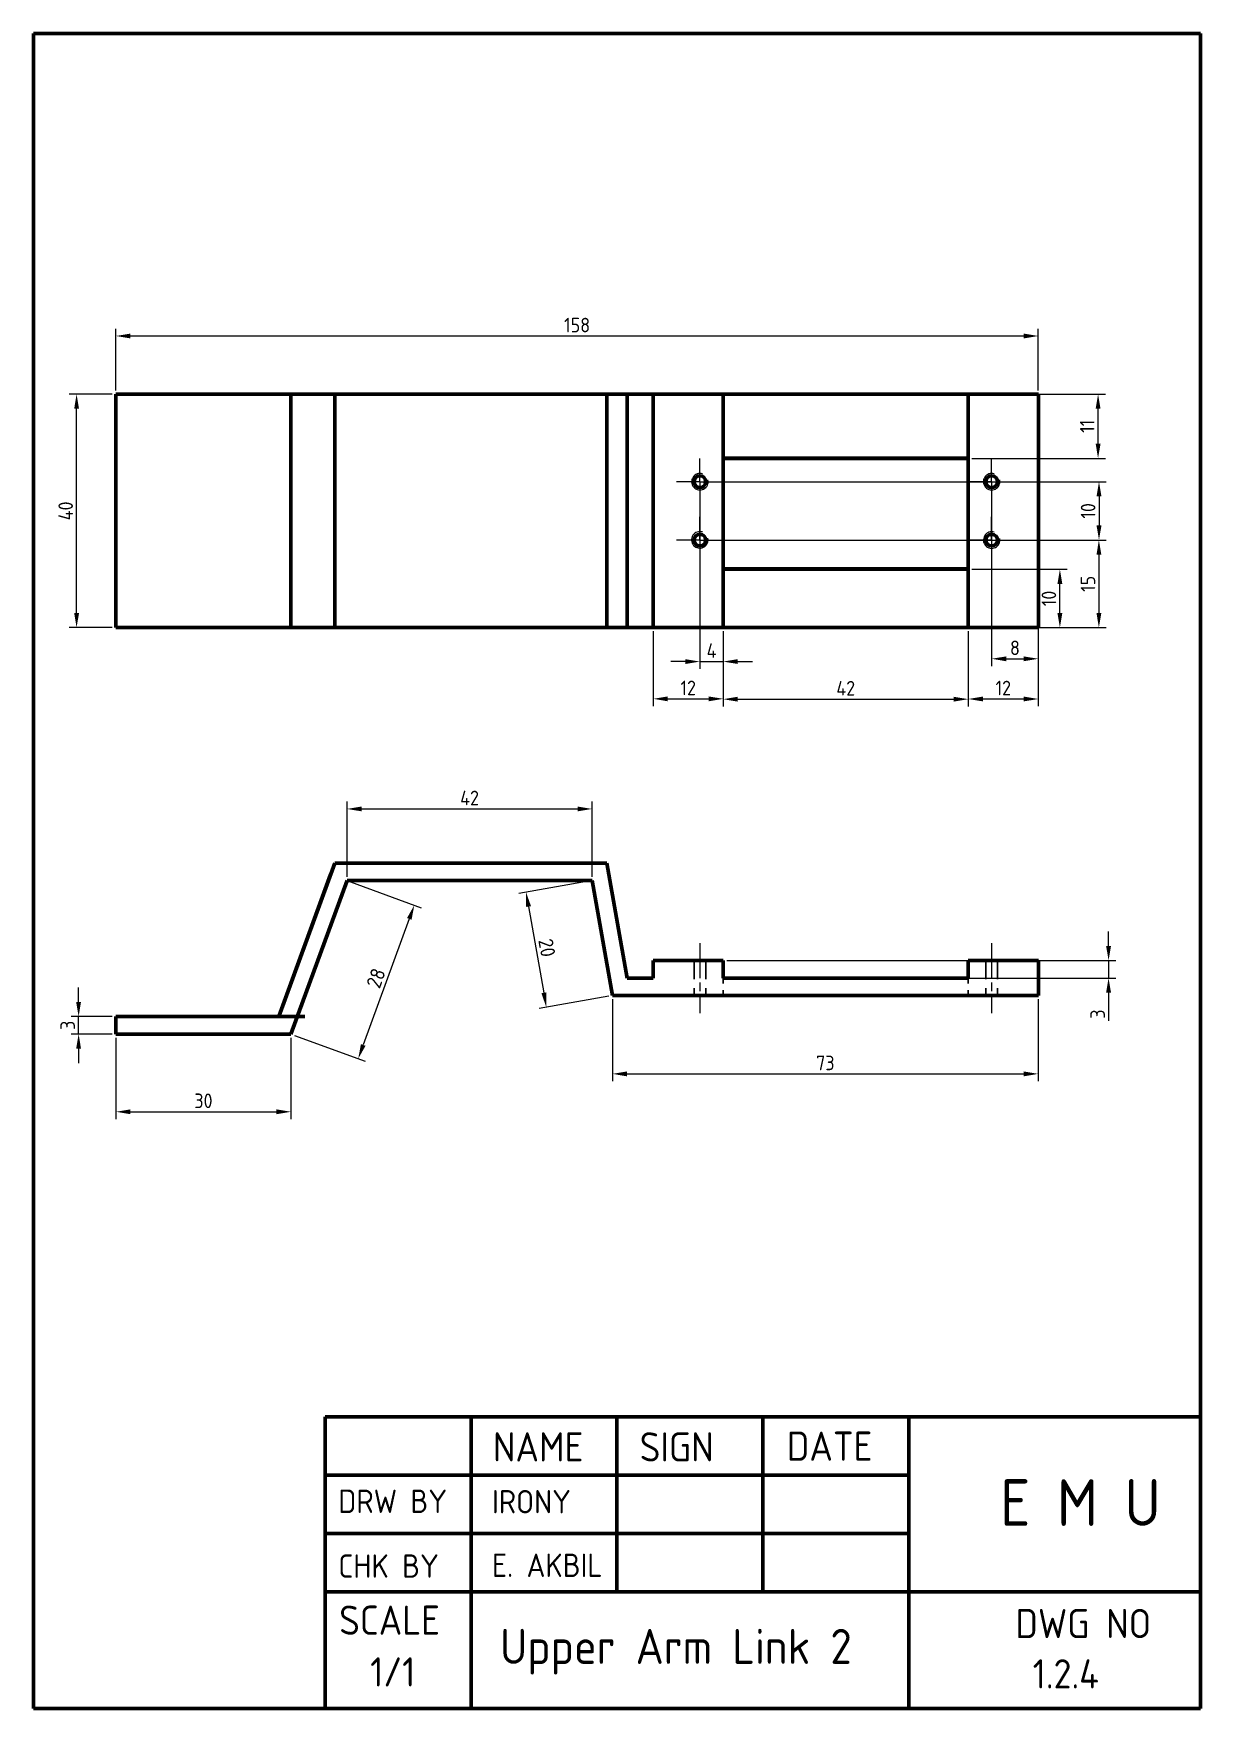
# Paper-space layout 'Title Block' of a CAD drawing. Header units: millimetres. Extents: x 4 to 204, y 4 to 291.
# The model-space entities are those that its viewports show. They can reach past a viewport. Long polylines and large blocks are cut down to what shows.
import ezdxf

# ---------------------------------------------------------------- set-up
doc = ezdxf.new("R2010")
doc.units = ezdxf.units.MM
for name, pattern in [('AM_ISO08W050', [18, 12, -1.5, 3, -1.5]), ('AM_ISO08W050x2', [9, 6, -0.75, 1.5, -0.75]), ('HIDDEN2', [4.7625, 3.175, -1.5875])]:
    doc.linetypes.add(name, pattern=pattern)
doc.layers.get('0').update_dxf_attribs({"lineweight": 60})
for name, color, linetype, lineweight in [('AM_7', 4, 'AM_ISO08W050', 25), ('Annotations', 50, 'Continuous', 30), ('Hidden Line', 7, 'HIDDEN2', 30)]:
    doc.layers.add(name, color=color, linetype=linetype, lineweight=lineweight)
doc.layers.add('viewport', color=7, linetype='Continuous')
doc.layers.get('viewport').off()
doc.styles.get("Standard").update_dxf_attribs({"font": 'ISOCP.SHX'})
doc.dimstyles.new('Annotative', dxfattribs={"dimscale": 0, "dimtxt": 2.5, "dimasz": 2.5, "dimexe": 1.25, "dimexo": 0.625, "dimtad": 1, "dimtxsty": 'Standard', "dimcen": 2.5, "dimadec": 0, "dimazin": 0, "dimtfac": 1, "dimtmove": 0, "dimatfit": 3, "dimfxl": 1, "dimarcsym": 0})

psp = doc.layouts.new('Title Block')

# ---------------------------------------------------------------- texts
at = {"attachment_point": 1}
for s, insert, char_height, width in [('NAME', (82.94, 51.52), 5, 20.6755), ('SIGN', (108.1, 51.52), 5, 20.6755), ('DATE', (133.3, 51.64), 5, 20.6755), ('E M U', (169.88, 43.48), 8, 31.5091), ('DRW BY', (56.44, 41.7), 4, 27.5), ('IRONY', (82.78, 41.63), 4, 21.0405), ('CHK BY', (56.44, 30.6), 4, 27.5), ('E. AKBIL', (82.78, 30.73), 4, 21.0405), ('SCALE', (56.59, 21.83), 5, 20.6755), ('DWG NO', (172.48, 21.25), 5, 29.164), ('Upper Arm Link 2', (84.17, 17.83), 6, 82.5), ('1/1', (61.91, 12.96), 5, 20.6755), ('1.2.4', (175.45, 12.63), 5, 20.6755)]:
    psp.add_mtext(s, dxfattribs=dict(at, insert=insert, char_height=char_height, width=width))

msp = doc.modelspace()

# ---------------------------------------------------------------- blocks, each defined once
blk = doc.blocks.new('*D3')
at = {"layer": 'Annotations', "color": 0, "lineweight": -2, "transparency": 16777216}
for p, q in [((50.77, 260.39), (43.41, 260.39)), ((44.66, 222.89), (44.66, 257.89)), ((50.77, 220.39), (43.41, 220.39))]:
    blk.add_line(p, q, dxfattribs=at)
at = {"layer": 'Annotations', "color": 0, "lineweight": 20, "transparency": 16777216}
for points in [[(44.25, 257.89), (45.08, 257.89), (44.66, 260.39)], [(44.25, 222.89), (45.08, 222.89), (44.66, 220.39)]]:
    blk.add_solid(points, dxfattribs=at)
at = {"layer": 'Defpoints', "color": 0, "lineweight": 20, "transparency": 16777216}
for p in [(44.66, 260.39), (51.4, 260.39), (51.4, 220.39)]:
    blk.add_point(p, dxfattribs=at)
at = {"layer": 'Annotations', "color": 0, "lineweight": 20, "transparency": 16777216, "insert": (42.79, 240.39), "char_height": 2.5, "attachment_point": 5, "rotation": 90}
blk.add_mtext('40', dxfattribs=at)
blk = doc.blocks.new('*D4')
at = {"layer": 'Annotations', "color": 0, "lineweight": -2, "transparency": 16777216}
for p, q in [((51.4, 261.02), (51.4, 271.61)), ((53.9, 270.36), (206.98, 270.36)), ((209.48, 261.02), (209.48, 271.61))]:
    blk.add_line(p, q, dxfattribs=at)
at = {"layer": 'Annotations', "color": 0, "lineweight": 20, "transparency": 16777216}
for points in [[(53.9, 270.77), (53.9, 269.94), (51.4, 270.36)], [(206.98, 270.77), (206.98, 269.94), (209.48, 270.36)]]:
    blk.add_solid(points, dxfattribs=at)
at = {"layer": 'Defpoints', "color": 0, "lineweight": 20, "transparency": 16777216}
for p in [(209.48, 270.36), (51.4, 260.39), (209.48, 260.39)]:
    blk.add_point(p, dxfattribs=at)
at = {"layer": 'Annotations', "color": 0, "lineweight": 20, "transparency": 16777216, "insert": (130.44, 272.23), "char_height": 2.5, "attachment_point": 5}
blk.add_mtext('158', dxfattribs=at)
blk = doc.blocks.new('*D5')
at = {"layer": 'Annotations', "color": 0, "lineweight": -2, "transparency": 16777216}
for p, q in [((45.01, 156.25), (45.01, 158.75)), ((50.77, 153.75), (43.76, 153.75)), ((45.01, 150.75), (45.01, 153.75)), ((50.77, 150.75), (43.76, 150.75)), ((45.01, 148.25), (45.01, 145.75))]:
    blk.add_line(p, q, dxfattribs=at)
at = {"layer": 'Annotations', "color": 0, "lineweight": 20, "transparency": 16777216}
for points in [[(44.59, 156.25), (45.42, 156.25), (45.01, 153.75)], [(44.59, 148.25), (45.42, 148.25), (45.01, 150.75)]]:
    blk.add_solid(points, dxfattribs=at)
at = {"layer": 'Defpoints', "color": 0, "lineweight": 20, "transparency": 16777216}
for p in [(45.01, 153.75), (51.4, 153.75), (51.4, 150.75)]:
    blk.add_point(p, dxfattribs=at)
at = {"layer": 'Annotations', "color": 0, "lineweight": 20, "transparency": 16777216, "insert": (43.13, 152.25), "char_height": 2.5, "attachment_point": 5, "rotation": 90}
blk.add_mtext('3', dxfattribs=at)
blk = doc.blocks.new('*D6')
at = {"layer": 'Annotations', "color": 0, "lineweight": -2, "transparency": 16777216}
for p, q in [((51.4, 150.12), (51.4, 136.18)), ((81.4, 150.12), (81.4, 136.18)), ((53.9, 137.43), (78.9, 137.43))]:
    blk.add_line(p, q, dxfattribs=at)
at = {"layer": 'Annotations', "color": 0, "lineweight": 20, "transparency": 16777216}
for points in [[(53.9, 137.85), (53.9, 137.02), (51.4, 137.43)], [(78.9, 137.85), (78.9, 137.02), (81.4, 137.43)]]:
    blk.add_solid(points, dxfattribs=at)
at = {"layer": 'Defpoints', "color": 0, "lineweight": 20, "transparency": 16777216}
for p in [(51.4, 150.75), (81.4, 150.75), (81.4, 137.43)]:
    blk.add_point(p, dxfattribs=at)
at = {"layer": 'Annotations', "color": 0, "lineweight": 20, "transparency": 16777216, "insert": (66.4, 139.31), "char_height": 2.5, "attachment_point": 5}
blk.add_mtext('30', dxfattribs=at)
blk = doc.blocks.new('*D7')
at = {"layer": 'Annotations', "color": 0, "lineweight": -2, "transparency": 16777216}
for p, q in [((91.6, 176.83), (103.71, 172.4)), ((101.68, 170.48), (93.79, 148.88)), ((81.98, 150.53), (94.1, 146.1))]:
    blk.add_line(p, q, dxfattribs=at)
at = {"layer": 'Annotations', "color": 0, "lineweight": 20, "transparency": 16777216}
for points in [[(101.29, 170.63), (102.07, 170.34), (102.54, 172.83)], [(93.39, 149.02), (94.18, 148.74), (92.93, 146.53)]]:
    blk.add_solid(points, dxfattribs=at)
at = {"layer": 'Defpoints', "color": 0, "lineweight": 20, "transparency": 16777216}
for p in [(91.01, 177.05), (81.4, 150.75), (92.93, 146.53)]:
    blk.add_point(p, dxfattribs=at)
at = {"layer": 'Annotations', "color": 0, "lineweight": 20, "transparency": 16777216, "insert": (95.97, 160.33), "char_height": 2.5, "attachment_point": 5, "rotation": 69.9213}
blk.add_mtext('28', dxfattribs=at)
blk = doc.blocks.new('*D8')
at = {"layer": 'Annotations', "color": 0, "lineweight": -2, "transparency": 16777216}
for p, q in [((91.01, 177.67), (91.01, 190.57)), ((133.01, 177.67), (133.01, 190.57)), ((93.51, 189.32), (130.51, 189.32))]:
    blk.add_line(p, q, dxfattribs=at)
at = {"layer": 'Annotations', "color": 0, "lineweight": 20, "transparency": 16777216}
for points in [[(93.51, 189.74), (93.51, 188.91), (91.01, 189.32)], [(130.51, 189.74), (130.51, 188.91), (133.01, 189.32)]]:
    blk.add_solid(points, dxfattribs=at)
at = {"layer": 'Defpoints', "color": 0, "lineweight": 20, "transparency": 16777216}
for p in [(133.01, 189.32), (91.01, 177.05), (133.01, 177.05)]:
    blk.add_point(p, dxfattribs=at)
at = {"layer": 'Annotations', "color": 0, "lineweight": 20, "transparency": 16777216, "insert": (112.01, 191.2), "char_height": 2.5, "attachment_point": 5}
blk.add_mtext('42', dxfattribs=at)
blk = doc.blocks.new('*D9')
at = {"layer": 'Annotations', "color": 0, "lineweight": -2, "transparency": 16777216}
for p, q in [((132.39, 176.94), (120.46, 174.83)), ((122.13, 172.59), (124.73, 157.82)), ((135.87, 157.24), (123.93, 155.14))]:
    blk.add_line(p, q, dxfattribs=at)
at = {"layer": 'Annotations', "color": 0, "lineweight": 20, "transparency": 16777216}
for points in [[(122.54, 172.66), (121.71, 172.52), (121.69, 175.05)], [(125.14, 157.89), (124.32, 157.74), (125.16, 155.35)]]:
    blk.add_solid(points, dxfattribs=at)
at = {"layer": 'Defpoints', "color": 0, "lineweight": 20, "transparency": 16777216}
for p in [(133.01, 177.05), (125.16, 155.35), (136.48, 157.35)]:
    blk.add_point(p, dxfattribs=at)
at = {"layer": 'Annotations', "color": 0, "lineweight": 20, "transparency": 16777216, "insert": (125.27, 165.53), "char_height": 2.5, "attachment_point": 5, "rotation": 280}
blk.add_mtext('20', dxfattribs=at)
blk = doc.blocks.new('*D10')
at = {"layer": 'Annotations', "color": 0, "lineweight": -2, "transparency": 16777216}
for p, q in [((136.48, 156.72), (136.48, 142.68)), ((209.48, 156.72), (209.48, 142.68)), ((138.98, 143.93), (206.98, 143.93))]:
    blk.add_line(p, q, dxfattribs=at)
at = {"layer": 'Annotations', "color": 0, "lineweight": 20, "transparency": 16777216}
for points in [[(138.98, 144.34), (138.98, 143.51), (136.48, 143.93)], [(206.98, 144.34), (206.98, 143.51), (209.48, 143.93)]]:
    blk.add_solid(points, dxfattribs=at)
at = {"layer": 'Defpoints', "color": 0, "lineweight": 20, "transparency": 16777216}
for p in [(136.48, 157.35), (209.48, 157.35), (209.48, 143.93)]:
    blk.add_point(p, dxfattribs=at)
at = {"layer": 'Annotations', "color": 0, "lineweight": 20, "transparency": 16777216, "insert": (172.98, 145.8), "char_height": 2.5, "attachment_point": 5}
blk.add_mtext('73', dxfattribs=at)
blk = doc.blocks.new('*D11')
at = {"layer": 'Annotations', "color": 0, "lineweight": -2, "transparency": 16777216}
for p, q in [((221.52, 165.85), (221.52, 168.35)), ((156.11, 163.35), (222.77, 163.35)), ((221.52, 163.35), (221.52, 160.35)), ((156.11, 160.35), (222.77, 160.35)), ((221.52, 157.85), (221.52, 153))]:
    blk.add_line(p, q, dxfattribs=at)
at = {"layer": 'Annotations', "color": 0, "lineweight": 20, "transparency": 16777216}
for points in [[(221.1, 165.85), (221.94, 165.85), (221.52, 163.35)], [(221.1, 157.85), (221.94, 157.85), (221.52, 160.35)]]:
    blk.add_solid(points, dxfattribs=at)
at = {"layer": 'Defpoints', "color": 0, "lineweight": 20, "transparency": 16777216}
for p in [(155.48, 163.35), (221.52, 163.35), (155.48, 160.35)]:
    blk.add_point(p, dxfattribs=at)
at = {"layer": 'Annotations', "color": 0, "lineweight": 20, "transparency": 16777216, "insert": (219.65, 154.17), "char_height": 2.5, "attachment_point": 5, "rotation": 90}
blk.add_mtext('3', dxfattribs=at)
blk = doc.blocks.new('*D12')
at = {"layer": 'Annotations', "color": 0, "lineweight": -2, "transparency": 16777216}
for p, q in [((197.48, 219.77), (197.48, 206.91)), ((209.48, 219.77), (209.48, 206.91)), ((199.98, 208.16), (206.98, 208.16))]:
    blk.add_line(p, q, dxfattribs=at)
at = {"layer": 'Annotations', "color": 0, "lineweight": 20, "transparency": 16777216}
for points in [[(199.98, 208.58), (199.98, 207.75), (197.48, 208.16)], [(206.98, 208.58), (206.98, 207.75), (209.48, 208.16)]]:
    blk.add_solid(points, dxfattribs=at)
at = {"layer": 'Defpoints', "color": 0, "lineweight": 20, "transparency": 16777216}
for p in [(197.48, 220.39), (209.48, 220.39), (209.48, 208.16)]:
    blk.add_point(p, dxfattribs=at)
at = {"layer": 'Annotations', "color": 0, "lineweight": 20, "transparency": 16777216, "insert": (203.48, 210.04), "char_height": 2.5, "attachment_point": 5}
blk.add_mtext('12', dxfattribs=at)
blk = doc.blocks.new('*D13')
at = {"layer": 'Annotations', "color": 0, "lineweight": -2, "transparency": 16777216}
for p, q in [((143.48, 219.77), (143.48, 206.94)), ((155.48, 219.77), (155.48, 206.94)), ((145.98, 208.19), (152.98, 208.19))]:
    blk.add_line(p, q, dxfattribs=at)
at = {"layer": 'Annotations', "color": 0, "lineweight": 20, "transparency": 16777216}
for points in [[(145.98, 208.6), (145.98, 207.77), (143.48, 208.19)], [(152.98, 208.6), (152.98, 207.77), (155.48, 208.19)]]:
    blk.add_solid(points, dxfattribs=at)
at = {"layer": 'Defpoints', "color": 0, "lineweight": 20, "transparency": 16777216}
for p in [(143.48, 220.39), (155.48, 220.39), (155.48, 208.19)]:
    blk.add_point(p, dxfattribs=at)
at = {"layer": 'Annotations', "color": 0, "lineweight": 20, "transparency": 16777216, "insert": (149.48, 210.06), "char_height": 2.5, "attachment_point": 5}
blk.add_mtext('12', dxfattribs=at)
blk = doc.blocks.new('*D14')
at = {"layer": 'Annotations', "color": 0, "lineweight": -2, "transparency": 16777216}
for p, q in [((151.48, 244.77), (151.48, 213.32)), ((155.48, 219.77), (155.48, 213.32)), ((148.98, 214.57), (146.48, 214.57)), ((151.48, 214.57), (155.48, 214.57)), ((157.98, 214.57), (160.48, 214.57))]:
    blk.add_line(p, q, dxfattribs=at)
at = {"layer": 'Annotations', "color": 0, "lineweight": 20, "transparency": 16777216}
for points in [[(148.98, 214.99), (148.98, 214.16), (151.48, 214.57)], [(157.98, 214.99), (157.98, 214.16), (155.48, 214.57)]]:
    blk.add_solid(points, dxfattribs=at)
at = {"layer": 'Defpoints', "color": 0, "lineweight": 20, "transparency": 16777216}
for p in [(151.48, 245.39), (155.48, 220.39), (155.48, 214.57)]:
    blk.add_point(p, dxfattribs=at)
at = {"layer": 'Annotations', "color": 0, "lineweight": 20, "transparency": 16777216, "insert": (153.48, 216.45), "char_height": 2.5, "attachment_point": 5}
blk.add_mtext('4', dxfattribs=at)
blk = doc.blocks.new('*D15')
at = {"layer": 'Annotations', "color": 0, "lineweight": -2, "transparency": 16777216}
for p, q in [((155.48, 219.77), (155.48, 206.88)), ((197.48, 219.77), (197.48, 206.88)), ((157.98, 208.13), (194.98, 208.13))]:
    blk.add_line(p, q, dxfattribs=at)
at = {"layer": 'Annotations', "color": 0, "lineweight": 20, "transparency": 16777216}
for points in [[(157.98, 208.54), (157.98, 207.71), (155.48, 208.13)], [(194.98, 208.54), (194.98, 207.71), (197.48, 208.13)]]:
    blk.add_solid(points, dxfattribs=at)
at = {"layer": 'Defpoints', "color": 0, "lineweight": 20, "transparency": 16777216}
for p in [(155.48, 220.39), (197.48, 220.39), (197.48, 208.13)]:
    blk.add_point(p, dxfattribs=at)
at = {"layer": 'Annotations', "color": 0, "lineweight": 20, "transparency": 16777216, "insert": (176.48, 210), "char_height": 2.5, "attachment_point": 5}
blk.add_mtext('42', dxfattribs=at)
blk = doc.blocks.new('*D16')
at = {"layer": 'Annotations', "color": 0, "lineweight": -2, "transparency": 16777216}
for p, q in [((201.48, 244.77), (201.48, 213.8)), ((209.48, 244.77), (209.48, 213.8)), ((203.98, 215.05), (206.98, 215.05))]:
    blk.add_line(p, q, dxfattribs=at)
at = {"layer": 'Annotations', "color": 0, "lineweight": 20, "transparency": 16777216}
for points in [[(203.98, 215.46), (203.98, 214.63), (201.48, 215.05)], [(206.98, 215.46), (206.98, 214.63), (209.48, 215.05)]]:
    blk.add_solid(points, dxfattribs=at)
at = {"layer": 'Defpoints', "color": 0, "lineweight": 20, "transparency": 16777216}
for p in [(201.48, 245.39), (209.48, 245.39), (209.48, 215.05)]:
    blk.add_point(p, dxfattribs=at)
at = {"layer": 'Annotations', "color": 0, "lineweight": 20, "transparency": 16777216, "insert": (205.48, 216.92), "char_height": 2.5, "attachment_point": 5}
blk.add_mtext('8', dxfattribs=at)
blk = doc.blocks.new('*D17')
at = {"layer": 'Annotations', "color": 0, "lineweight": -2, "transparency": 16777216}
for p, q in [((152.11, 245.39), (221.13, 245.39)), ((219.88, 242.89), (219.88, 237.89)), ((152.11, 235.39), (221.13, 235.39))]:
    blk.add_line(p, q, dxfattribs=at)
at = {"layer": 'Annotations', "color": 0, "lineweight": 20, "transparency": 16777216}
for points in [[(219.46, 242.89), (220.3, 242.89), (219.88, 245.39)], [(219.46, 237.89), (220.3, 237.89), (219.88, 235.39)]]:
    blk.add_solid(points, dxfattribs=at)
at = {"layer": 'Defpoints', "color": 0, "lineweight": 20, "transparency": 16777216}
for p in [(151.48, 245.39), (151.48, 235.39), (219.88, 235.39)]:
    blk.add_point(p, dxfattribs=at)
at = {"layer": 'Annotations', "color": 0, "lineweight": 20, "transparency": 16777216, "insert": (218.01, 240.39), "char_height": 2.5, "attachment_point": 5, "rotation": 90}
blk.add_mtext('10', dxfattribs=at)
blk = doc.blocks.new('*D18')
at = {"layer": 'Annotations', "color": 0, "lineweight": -2, "transparency": 16777216}
for p, q in [((152.11, 235.39), (221.11, 235.39)), ((219.86, 232.89), (219.86, 222.89)), ((152.11, 220.39), (221.11, 220.39))]:
    blk.add_line(p, q, dxfattribs=at)
at = {"layer": 'Annotations', "color": 0, "lineweight": 20, "transparency": 16777216}
for points in [[(219.45, 232.89), (220.28, 232.89), (219.86, 235.39)], [(219.45, 222.89), (220.28, 222.89), (219.86, 220.39)]]:
    blk.add_solid(points, dxfattribs=at)
at = {"layer": 'Defpoints', "color": 0, "lineweight": 20, "transparency": 16777216}
for p in [(151.48, 235.39), (151.48, 220.39), (219.86, 220.39)]:
    blk.add_point(p, dxfattribs=at)
at = {"layer": 'Annotations', "color": 0, "lineweight": 20, "transparency": 16777216, "insert": (217.99, 227.89), "char_height": 2.5, "attachment_point": 5, "rotation": 90}
blk.add_mtext('15', dxfattribs=at)
blk = doc.blocks.new('*D19')
at = {"layer": 'Annotations', "color": 0, "lineweight": -2, "transparency": 16777216}
for p, q in [((198.11, 260.39), (220.97, 260.39)), ((219.72, 251.89), (219.72, 257.89)), ((198.11, 249.39), (220.97, 249.39))]:
    blk.add_line(p, q, dxfattribs=at)
at = {"layer": 'Annotations', "color": 0, "lineweight": 20, "transparency": 16777216}
for points in [[(219.31, 257.89), (220.14, 257.89), (219.72, 260.39)], [(219.31, 251.89), (220.14, 251.89), (219.72, 249.39)]]:
    blk.add_solid(points, dxfattribs=at)
at = {"layer": 'Defpoints', "color": 0, "lineweight": 20, "transparency": 16777216}
for p in [(197.48, 260.39), (219.72, 260.39), (197.48, 249.39)]:
    blk.add_point(p, dxfattribs=at)
at = {"layer": 'Annotations', "color": 0, "lineweight": 20, "transparency": 16777216, "insert": (217.85, 254.89), "char_height": 2.5, "attachment_point": 5, "rotation": 90}
blk.add_mtext('11', dxfattribs=at)
blk = doc.blocks.new('*D20')
at = {"layer": 'Annotations', "color": 0, "lineweight": -2, "transparency": 16777216}
for p, q in [((198.11, 230.39), (214.43, 230.39)), ((213.18, 222.89), (213.18, 227.89)), ((198.11, 220.39), (214.43, 220.39))]:
    blk.add_line(p, q, dxfattribs=at)
at = {"layer": 'Annotations', "color": 0, "lineweight": 20, "transparency": 16777216}
for points in [[(212.76, 227.89), (213.59, 227.89), (213.18, 230.39)], [(212.76, 222.89), (213.59, 222.89), (213.18, 220.39)]]:
    blk.add_solid(points, dxfattribs=at)
at = {"layer": 'Defpoints', "color": 0, "lineweight": 20, "transparency": 16777216}
for p in [(197.48, 230.39), (213.18, 230.39), (197.48, 220.39)]:
    blk.add_point(p, dxfattribs=at)
at = {"layer": 'Annotations', "color": 0, "lineweight": 20, "transparency": 16777216, "insert": (211.3, 225.39), "char_height": 2.5, "attachment_point": 5, "rotation": 90}
blk.add_mtext('10', dxfattribs=at)

# ---------------------------------------------------------------- dimensions: what is measured, and where the dimension line sits
at = {"layer": 'Annotations', "lineweight": 20}
dim = msp.add_linear_dim(base=(209.483, 270.356), p1=(51.397, 260.395), p2=(209.483, 260.395), text='158', dimstyle='Annotative', dxfattribs=at)
dim.commit()
dim.dimension.update_dxf_attribs({"geometry": '*D4', "text_midpoint": (130.44, 272.231)})
for base, p1, p2, angle, picture, middle, dimtype in [((44.665, 260.395), (51.397, 220.395), (51.397, 260.395), 90, '*D3', (44.665, 240.395), 160), ((209.483, 208.165), (197.483, 220.395), (209.483, 220.395), 0, '*D12', (203.483, 208.165), 161), ((221.521, 163.35), (155.483, 160.35), (155.483, 163.35), 90, '*D11', (221.521, 154.173), 161), ((45.006, 153.747), (51.397, 150.747), (51.397, 153.747), 90, '*D5', (45.006, 152.247), 160)]:
    dim = msp.add_linear_dim(base=base, p1=p1, p2=p2, angle=angle, dimstyle='Annotative', dxfattribs=at)
    dim.commit()
    dim.dimension.update_dxf_attribs({"geometry": picture, "text_midpoint": middle, "dimtype": dimtype})
for base, p1, p2, picture, middle in [((219.723, 260.395), (197.483, 249.395), (197.483, 260.395), '*D19', (217.848, 254.895)), ((219.88, 235.395), (151.483, 245.395), (151.483, 235.395), '*D17', (218.005, 240.395)), ((219.863, 220.395), (151.483, 235.395), (151.483, 220.395), '*D18', (217.988, 227.895)), ((213.177, 230.395), (197.483, 220.395), (197.483, 230.395), '*D20', (211.302, 225.395))]:
    dim = msp.add_linear_dim(base=base, p1=p1, p2=p2, angle=90, dimstyle='Annotative', dxfattribs=at)
    dim.commit()
    dim.dimension.update_dxf_attribs({"geometry": picture, "text_midpoint": middle})
for base, p1, p2, picture, middle in [((155.483, 214.574), (151.483, 245.395), (155.483, 220.395), '*D14', (153.483, 216.449)), ((209.483, 215.047), (201.483, 245.395), (209.483, 245.395), '*D16', (205.483, 216.922)), ((197.483, 208.126), (155.483, 220.395), (197.483, 220.395), '*D15', (176.483, 210.001)), ((81.397, 137.432), (51.397, 150.747), (81.397, 150.747), '*D6', (66.397, 139.307))]:
    dim = msp.add_linear_dim(base=base, p1=p1, p2=p2, dimstyle='Annotative', dxfattribs=at)
    dim.commit()
    dim.dimension.update_dxf_attribs({"geometry": picture, "text_midpoint": middle})
for p1, p2, distance, picture, middle in [((143.483, 220.395), (155.483, 220.395), -12.209, '*D13', (149.483, 210.061)), ((91.01, 177.046), (133.01, 177.046), 12.278, '*D8', (112.01, 191.199)), ((91.01, 177.046), (81.397, 150.747), 12.276, '*D7', (95.972, 160.326)), ((133.01, 177.046), (136.483, 157.35), -11.494, '*D9', (125.274, 165.527)), ((136.483, 157.35), (209.483, 157.35), -13.422, '*D10', (172.983, 145.802))]:
    dim = msp.add_aligned_dim(p1=p1, p2=p2, distance=distance, dimstyle='Annotative', dxfattribs=at)
    dim.commit()
    dim.dimension.update_dxf_attribs({"geometry": picture, "text_midpoint": middle})

# ---------------------------------------------------------------- linework, layer by layer
for p, q in [((209.483, 260.395), (51.397, 260.395)), ((51.397, 260.395), (51.397, 220.395)), ((81.397, 220.395), (81.397, 260.395)), ((88.912, 220.395), (88.912, 260.395)), ((135.527, 220.395), (135.527, 260.395)), ((139, 220.395), (139, 260.395)), ((155.483, 260.395), (143.483, 260.395)), ((143.483, 260.395), (143.483, 220.395)), ((155.483, 250.395), (155.483, 260.395)), ((197.483, 250.395), (197.483, 260.395)), ((197.483, 260.395), (197.483, 220.395)), ((209.483, 220.395), (209.483, 260.395)), ((209.483, 260.395), (209.483, 250.395)), ((155.483, 230.395), (155.483, 250.395)), ((155.483, 220.395), (155.483, 250.395)), ((197.483, 250.395), (197.483, 230.395)), ((51.397, 220.395), (209.483, 220.395)), ((143.483, 220.395), (155.483, 220.395)), ((79.3, 153.747), (88.912, 180.046)), ((79.3, 153.747), (88.192, 178.076)), ((91.01, 180.046), (88.912, 180.046)), ((91.01, 180.046), (135.527, 180.046)), ((135.527, 180.046), (139, 160.35)), ((81.397, 150.747), (91.01, 177.046)), ((91.01, 177.046), (133.01, 177.046)), ((133.01, 177.046), (136.483, 157.35)), ((155.483, 163.35), (143.483, 163.35)), ((143.483, 163.35), (143.483, 160.35)), ((155.483, 160.35), (155.483, 163.35)), ((209.483, 163.35), (197.483, 163.35)), ((197.483, 163.35), (197.483, 160.35)), ((209.483, 160.35), (209.483, 163.35)), ((139, 160.35), (143.483, 160.35)), ((155.483, 160.35), (197.483, 160.35)), ((209.483, 160.35), (209.483, 157.35)), ((136.483, 157.35), (209.483, 157.35)), ((51.397, 153.747), (79.3, 153.747)), ((51.397, 150.747), (51.397, 153.747)), ((79.3, 153.747), (83.782, 153.747)), ((51.397, 150.747), (81.397, 150.747))]:
    msp.add_line(p, q)
at = {"lineweight": 20}
for p, q in [((197.483, 260.395), (197.483, 249.395)), ((197.483, 220.395), (197.483, 230.395))]:
    msp.add_line(p, q, dxfattribs=at)
at = {"lineweight": 70}
for p, q in [((197.483, 249.395), (155.483, 249.395)), ((197.483, 230.395), (155.483, 230.395))]:
    msp.add_line(p, q, dxfattribs=at)
for centre in [(151.483, 245.395), (201.483, 245.395), (151.483, 235.395), (201.483, 235.395)]:
    msp.add_circle(centre, 1)
at = {"lineweight": 20}
for centre in [(151.483, 245.395), (201.483, 245.395), (151.465, 235.433), (201.488, 235.387)]:
    msp.add_arc(centre, 1.415, 71.46901, 12.19823, dxfattribs=at)
at = {"layer": 'AM_7', "linetype": 'AM_ISO08W050x2'}
for p, q in [((151.483, 245.395), (151.483, 249.395)), ((201.483, 245.395), (201.483, 249.395)), ((151.483, 245.395), (147.483, 245.395)), ((151.483, 245.395), (155.483, 245.395)), ((151.483, 245.395), (151.483, 241.395)), ((201.483, 245.395), (197.483, 245.395)), ((201.483, 245.395), (205.483, 245.395)), ((201.483, 245.395), (201.483, 241.395)), ((151.483, 235.395), (151.483, 239.395)), ((201.483, 235.395), (201.483, 239.395)), ((151.483, 235.395), (147.483, 235.395)), ((151.483, 235.395), (155.483, 235.395)), ((151.483, 235.395), (151.483, 231.395)), ((201.483, 235.395), (197.483, 235.395)), ((201.483, 235.395), (205.483, 235.395)), ((201.483, 235.395), (201.483, 231.395)), ((151.483, 166.35), (151.483, 154.35)), ((201.483, 166.35), (201.483, 154.35))]:
    msp.add_line(p, q, dxfattribs=at)
at = {"layer": 'Hidden Line'}
for p, q in [((150.483, 163.35), (150.483, 157.35)), ((152.483, 163.35), (152.483, 157.35)), ((200.483, 163.35), (200.483, 157.35)), ((202.483, 163.35), (202.483, 157.35)), ((155.483, 160.35), (155.483, 159.435)), ((155.483, 157.35), (155.483, 158.297)), ((197.482, 160.345), (197.482, 159.43)), ((197.482, 157.345), (197.482, 158.292))]:
    msp.add_line(p, q, dxfattribs=at)

msp.set_redraw_order([(e.dxf.handle, doc.entitydb.next_handle()) for e in msp.query("TEXT MTEXT ATTDEF DIMENSION ARC_DIMENSION")])  # texts and dimensions are drawn at this point

# ---------------------------------------------------------------- linework, layer by layer
for p, q in [((204.2, 291.19), (4.2, 291.19)), ((4.2, 291.19), (4.2, 4.19)), ((204.2, 4.19), (204.2, 291.19)), ((54.2, 54.19), (204.2, 54.19)), ((54.2, 4.19), (54.2, 54.19)), ((164.2, 54.19), (54.2, 54.19)), ((154.2, 44.19), (54.2, 44.19)), ((154.2, 34.19), (54.2, 34.19)), ((164.2, 24.19), (54.2, 24.19)), ((79.2, 24.19), (79.2, 4.19)), ((4.2, 4.19), (204.2, 4.19))]:
    psp.add_line(p, q)
at = {"linetype": 'Continuous'}
for p, q in [((104.2, 54.19), (79.2, 54.19)), ((79.2, 54.19), (79.2, 24.19)), ((129.2, 54.19), (104.2, 54.19)), ((104.2, 54.19), (104.2, 24.19)), ((154.2, 54.19), (129.2, 54.19)), ((129.2, 54.19), (129.2, 24.19)), ((204.2, 54.19), (154.2, 54.19)), ((154.2, 54.19), (154.2, 4.19)), ((164.2, 24.19), (204.2, 24.19))]:
    psp.add_line(p, q, dxfattribs=at)

psp.set_redraw_order([(e.dxf.handle, doc.entitydb.next_handle()) for e in psp.query("TEXT MTEXT ATTDEF DIMENSION ARC_DIMENSION")])  # texts and dimensions are drawn at this point

# ---------------------------------------------------------------- viewports
at = {"layer": 'viewport', "view_target_point": (210, 148.5)}
psp.add_viewport(center=(104.2, 172.69), size=(200, 237), view_center_point=(-72.728, 55.185), view_height=237, dxfattribs=at)

doc.saveas('drawing.dxf')
